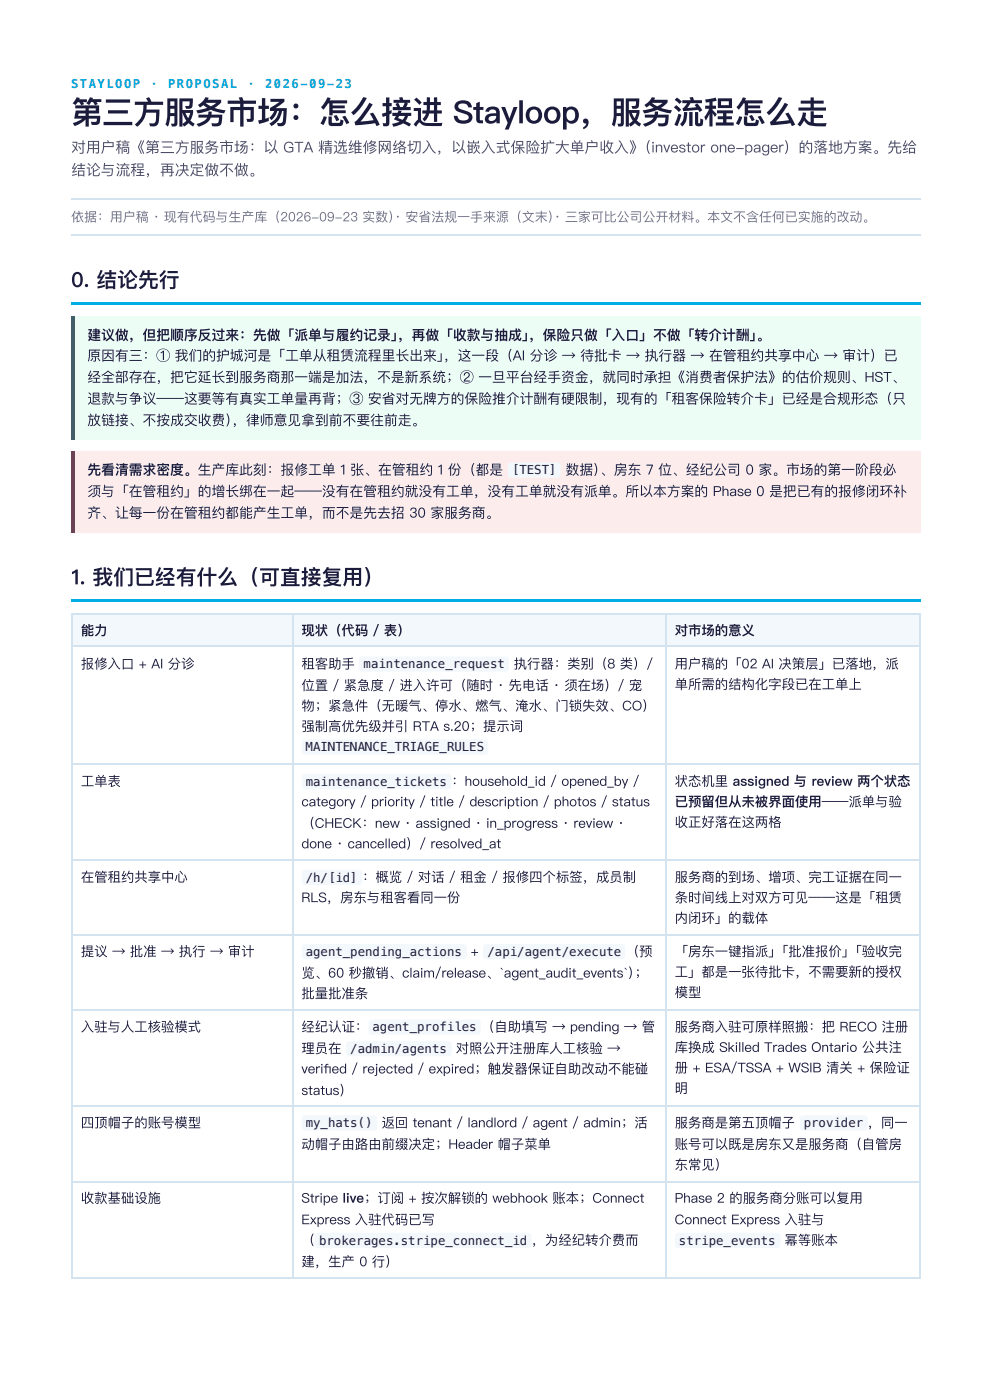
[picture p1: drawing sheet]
<svg xmlns="http://www.w3.org/2000/svg" width="210mm" height="297mm" viewBox="0 0 210 297" stroke-linecap="round" stroke-linejoin="round" font-family="sans-serif">
<defs><g id="words">
<text font-size="6.7" fill="#1b1b3c" x="15.1" y="26.2">第三方服务市场：怎么接进 Stayloop，服务流程怎么走</text>
<g font-size="4.4" fill="#1b1b3c">
<text x="15.1" y="60.9">0. 结论先行</text>
<text x="15.1" y="124">1. 我们已经有什么（可直接复用）</text>
</g>
<g font-size="3.1" fill="#4a4a6a">
<text x="15.1" y="32.3">对用户稿《第三方服务市场：以 GTA 精选维修网 络切入，以嵌入式保险扩大单户收入》</text>
<text x="134.9" y="32.3">（investor one-pager）的落地方案。先给</text>
<text x="15.1" y="37.1">结论与流程，再决定做不做。</text>
</g>
<g font-size="2.9" fill="#1b1b3c">
<text x="18.5" y="72.1">建议做，但把顺序反过来：先做「派单与履约记录」</text>
<text x="18.5" y="76.4">原因有三：① 我们的护城河是「工单从租赁流程里长出来」</text>
<text x="84.3" y="72.1">，再做「收款与抽成」</text>
<text x="94.1" y="76.4">，这一段（AI 分诊 → 待批卡 → 执行器 → 在管租约共享中心 → 审计）已</text>
<text x="112.1" y="72.1">，保险只做「入口 」不做「转介计酬」</text>
<text x="160.4" y="72.1">。</text>
<text x="18.5" y="81">经全部存在，把它延长到服务商那一端是加法，不是新系统；② 一旦平台经手资金，就同时承担《消费者保护法》的估价规则、HST、</text>
<text x="18.5" y="85.6">退款与争议——这要等有真实工单量再背；③ 安省对无牌方的保险推介计酬有硬限制，现有的「租客保险转介卡」已经是合规形态（只</text>
<text x="18.5" y="90.1">放链接、不按成交收费）</text>
<text x="49.2" y="90.1">，律师意见拿到前不要往前走。</text>
<text x="18.5" y="100.7">先看清需求密度。生产库此刻：报修工单 1 张、在管租约 1 份（都是</text>
<text x="127.2" y="100.7">、房东 7 位、经纪公司 0 家。市场的第一阶段必</text>
<text x="18.5" y="105.2">须与「在管租约」的增长绑在一起——没有在管租约就没有工单，没有工单就没有派单。所以本方案的 Phase 0 是把已有的报修闭环补</text>
<text x="18.5" y="109.8">齐、让每一份在管租约都能产生工单，而不是先去招 30 家服务商。</text>
</g>
<g font-size="2.8" fill="#1b1b3c">
<text x="17.1" y="134.7">能力</text>
<text x="63.9" y="134.7">现状（代码 / 表）</text>
<text x="143" y="134.7">对市场的意义</text>
<text x="17.1" y="141.8">报修入口 + AI 分诊</text>
<text x="63.9" y="141.8">租客助手</text>
<text x="143" y="141.8">用户稿的「02 AI 决策层」已落地，派</text>
<text x="63.9" y="146.4">位置 / 紧急度 / 进入许可（随时 · 先电话 · 须在场）/ 宠</text>
<text x="143" y="146.1">单所需的结构化字段已在工单上</text>
<text x="63.9" y="150.7">物；紧急件（无暖气、停水、燃气、淹水、门 锁失效、CO）</text>
<text x="63.9" y="155">强制高优先级并引 RTA s.20；提示词</text>
<text x="17.1" y="166.7">工单表</text>
<text x="143" y="166.7">状态机里 assigned 与 review 两个状态</text>
<text x="63.9" y="171">category / priority / title / description / photos / status</text>
<text x="143" y="171">已预留但从未被界面使用——派单与验</text>
<text x="63.9" y="175.6">（CHECK：new · assigned · in_progress · review ·</text>
<text x="63.9" y="180">done · cancelled）/ resolved_at</text>
<text x="143" y="175.4">收正好落在这两格</text>
<text x="17.1" y="187">在管租约共享中心</text>
<text x="63.9" y="191.4">RLS，房东与租客看同一份</text>
<text x="143" y="187">服务商的到场、增项、完工证据在同一</text>
<text x="143" y="191.4">条时间线上对双方可见——这是「租赁</text>
<text x="143" y="195.7">内闭环」的载体</text>
<text x="17.1" y="202.8">提议 → 批准 → 执行 → 审计</text>
<text x="143" y="202.8">「房东一键指派」</text>
<text x="164.3" y="202.8">「批准报价」</text>
<text x="179.9" y="202.8">「验收完</text>
<text x="63.9" y="207.4">览、60 秒撤销、claim/release、`agent_audit_events`）</text>
<text x="134.5" y="207.4">；</text>
<text x="143" y="207.2">工」都是一张待批卡，不需要新的授权</text>
<text x="63.9" y="211.7">批量批准条</text>
<text x="143" y="211.5">模型</text>
<text x="17.1" y="218.8">入驻与人工核验模式</text>
<text x="63.9" y="218.8">经纪认证： agent_profiles （自 助填写 → pending → 管</text>
<text x="143" y="218.8">服务商入驻可原样照搬：把 RECO 注册</text>
<text x="63.9" y="223.4">理员在</text>
<text x="63.9" y="227.7">verifi ed / rejected / expired；触发器保证自 助改动不能碰</text>
<text x="143" y="223.2">库换成 Skilled Trades Ontario 公共注</text>
<text x="143" y="227.5">册 + ESA/TSSA + WSIB 清关 + 保险证</text>
<text x="63.9" y="232.3">status）</text>
<text x="143" y="231.8">明</text>
<text x="17.1" y="239.1">四顶帽子的账号模型</text>
<text x="143" y="239.1">服务商是第五顶帽子</text>
<text x="63.9" y="243.7">动帽子由路由前缀决定；Header 帽子菜单</text>
<text x="143" y="243.7">账号可以既是房东又是服务商（自 管房</text>
<text x="143" y="248.1">东常见）</text>
<text x="17.1" y="255.1">收款基础设施</text>
<text x="63.9" y="255.1">Stripe live；订阅 + 按次解锁的 webhook 账本；Connect</text>
<text x="143" y="255.1">Phase 2 的服务商分账可以复用</text>
<text x="63.9" y="259.7">Express 入驻代码已写</text>
<text x="143" y="259.7">Connect Express 入驻与</text>
<text x="63.9" y="264.1">（ brokerages.stripe_connect_id ，为经纪转介费而</text>
<text x="63.9" y="268.6">建，生产 0 行）</text>
</g>
<g font-size="2.7" fill="#6e6e8a">
<text x="15.1" y="47">依据：用户稿 · 现有代码与生产库（2026-09-23 实数） 安省法规一手来源（文末） 三家可比公司公开材料。本文不含任何已实施的改动。</text>
<text x="83.7" y="47">·</text>
<text x="117.5" y="47">·</text>
</g>
<g font-size="2.6" fill="#00ace4">
<text x="15.1" y="18.6">STAYLOOP</text>
<text x="31.9" y="18.6">·</text>
<text x="35.6" y="18.6">PROPOSAL</text>
<text x="52.5" y="18.6">·</text>
<text x="56.2" y="18.6">2026-09-23</text>
</g>
<g font-size="2.6" fill="#1b1b3c">
<text x="108.5" y="100.7">[TEST] 数据）</text>
<text x="77.1" y="141.8">maintenance_request 执行器：类别（8 类）/</text>
<text x="64.8" y="159.4">MAINTENANCE_TRIAGE_RULES</text>
<text x="64.8" y="166.7">maintenance_tickets ：household_id / opened_by /</text>
<text x="64.8" y="187">/h/[id] ：概览 / 对话 / 租金 / 报修四个标签，成员制</text>
<text x="64.8" y="202.8">agent_pending_actions +</text>
<text x="103.4" y="202.8">/api/agent/execute （预</text>
<text x="74.3" y="223.4">/admin/agents 对照公开注册库人工核验 →</text>
<text x="64.8" y="239.1">my_hats() 返回 tenant / landlord / agent / admin；活</text>
<text x="170.4" y="239.1">provider ，同一</text>
<text x="144" y="264.1">stripe_events 幂等账本</text>
</g>
</g></defs>
<path d="M15.1 42.3h180M15.1 49.8h180" fill="none" stroke="#d3e3ef" stroke-width=".23"/>
<path d="M15.1 64.1h180v.5h-180z" fill="#00ace4"/>
<path d="M15.1 67.1h180v26.2h-180z" fill="#ecfdf5"/>
<path d="M15.1 67.1h.7v26.2h-.7z" fill="#047857"/>
<path d="M15.1 95.6h180v17.4h-180z" fill="#fdecec"/>
<path d="M15.1 95.6h.7v17.4h-.7z" fill="#b91c1c"/>
<path d="M15.1 127.2h180v.4h-180z" fill="#00ace4"/>
<g fill="#f3f8fc">
<path d="M15.3 130.1h46.6v7.1h-46.6z"/>
<path d="M61.9 130.1h79.1v7.1h-79.1z"/>
<path d="M141 130.1h54.1v7.1h-54.1z"/>
</g>
<path d="M15.1 130.3h180M15.1 137.1h180M15.2 130.1v141M62 130.1v141M141.1 130.1v141M15.1 162h180M15.1 182.4h180M15.1 198.4h180M15.1 214.4h180M15.1 234.7h180M15.1 250.7h180M15.1 271h180" fill="none" stroke="#d3e3ef" stroke-width=".23"/>
<path d="M195 130.1v141" fill="none" stroke="#d3e3ef" stroke-width=".21"/>
<g fill="#f3f8fc">
<path d="M107.8 98.3l.5-.2h9.8a.69 .69 0 0 1 .7 .7v1.9a.69 .69 0 0 1-.7 .6h-9.8a.69 .69 0 0 1-.7-.6v-1.9z"/>
<path d="M76.3 139.5l.5-.2h30.4a.69 .69 0 0 1 .7 .7v1.8a.69 .69 0 0 1-.7 .7h-30.4a.69 .69 0 0 1-.7-.7v-1.8z"/>
<path d="M64.2 157.1l.5-.2h38.1a.69 .69 0 0 1 .7 .7v1.8a.69 .69 0 0 1-.7 .7h-38.1a.69 .69 0 0 1-.7-.7v-1.8z"/>
<path d="M64.2 164.4l.5-.2h30.4a.69 .69 0 0 1 .7 .7v1.8a.69 .69 0 0 1-.7 .7h-30.4a.69 .69 0 0 1-.7-.7v-1.8z"/>
<path d="M64.2 184.7l.5-.2h11.4a.69 .69 0 0 1 .7 .7v1.8a.69 .69 0 0 1-.7 .7h-11.4a.69 .69 0 0 1-.7-.7v-1.8z"/>
<path d="M64.2 200.5l.5-.2h33.6a.69 .69 0 0 1 .7 .7v1.8a.69 .69 0 0 1-.7 .7h-33.6a.69 .69 0 0 1-.7-.7v-1.8z"/>
<path d="M102.6 200.5l.5-.2h28.8a.69 .69 0 0 1 .6 .7v1.8a.69 .69 0 0 1-.6 .7h-28.8a.69 .69 0 0 1-.7-.7v-1.8z"/>
<path d="M78.4 216.5l.4-.2h22.4a.69 .69 0 0 1 .7 .7v1.8a.69 .69 0 0 1-.7 .7h-22.4a.69 .69 0 0 1-.6-.7v-1.8z"/>
<path d="M73.6 221.1l.4-.2h21.1a.69 .69 0 0 1 .7 .7v1.8a.69 .69 0 0 1-.7 .7h-21.1a.69 .69 0 0 1-.6-.7v-1.8z"/>
<path d="M64.2 236.8l.5-.2h14.6a.69 .69 0 0 1 .7 .7v1.8a.69 .69 0 0 1-.7 .7h-14.6a.69 .69 0 0 1-.7-.7v-1.8z"/>
<path d="M169.8 236.8l.5-.2h13a.69 .69 0 0 1 .7 .7v1.8a.69 .69 0 0 1-.7 .7h-13a.69 .69 0 0 1-.7-.7v-1.8z"/>
<path d="M66.9 261.7l.5-.2h44.6a.69 .69 0 0 1 .7 .7v1.9a.69 .69 0 0 1-.7 .6h-44.6a.69 .69 0 0 1-.7-.6v-1.9z"/>
<path d="M143.3 261.7l.4-.2h21.1a.69 .69 0 0 1 .7 .7v1.9a.69 .69 0 0 1-.7 .6h-21.1a.69 .69 0 0 1-.6-.6v-1.9z"/>
</g>
<use href="#words"/>
</svg>
